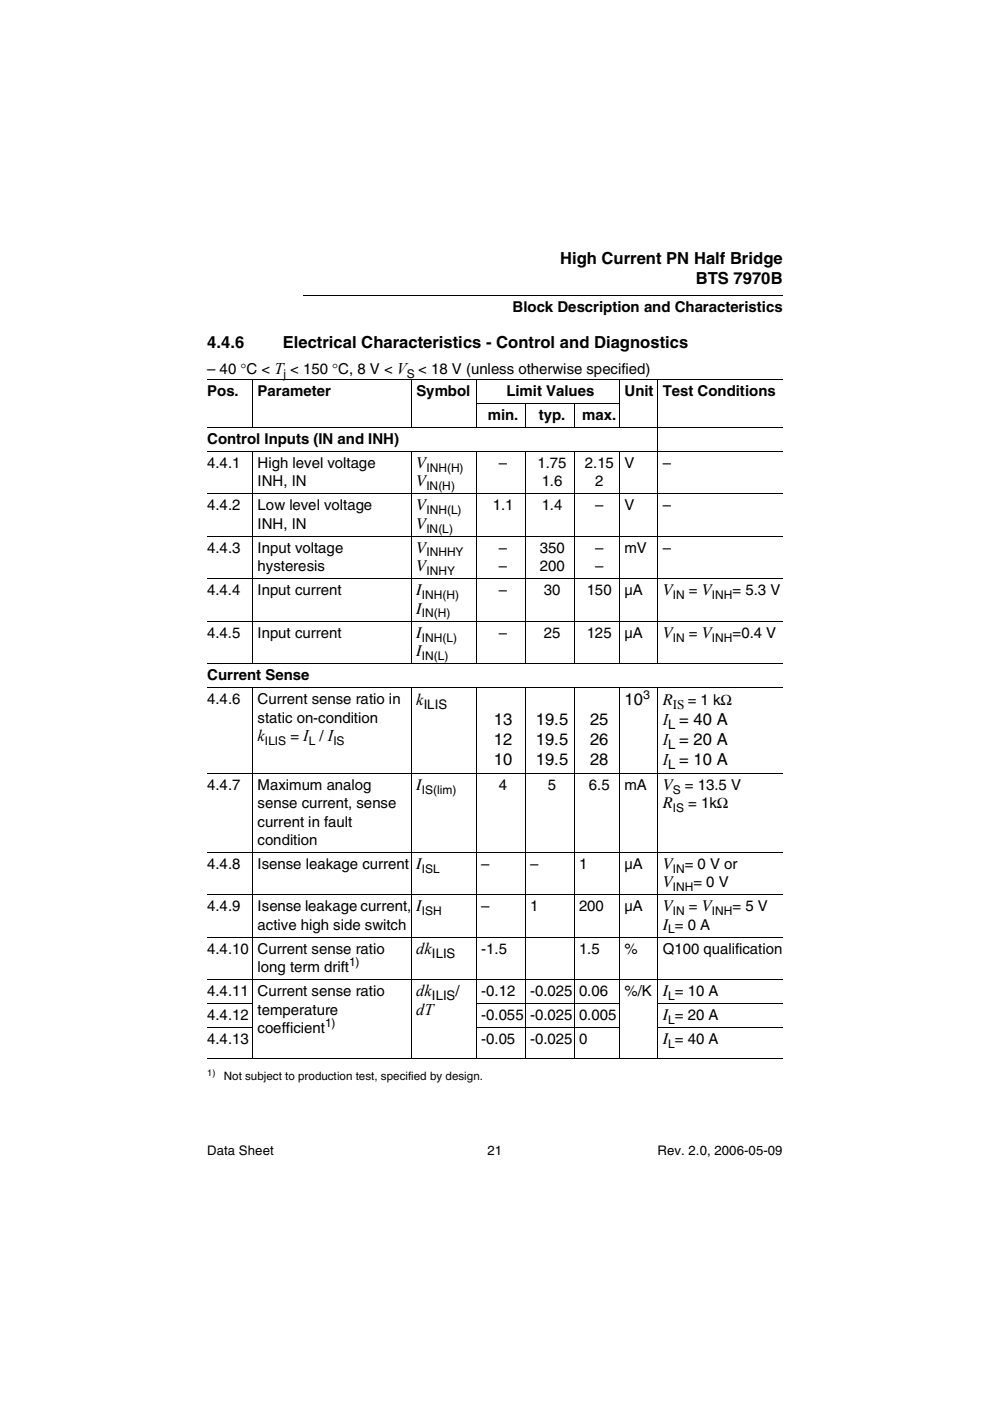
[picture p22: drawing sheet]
<svg xmlns="http://www.w3.org/2000/svg" width="210mm" height="297mm" viewBox="0 0 210 297" stroke-linecap="round" stroke-linejoin="round" font-family="sans-serif">
<defs><g id="words">
<g font-size="3.5">
<text x="118.7" y="55.9">High Current PN Half Bridge</text>
<text x="147.5" y="60.1">BTS 7970B</text>
<text x="43.9" y="73.9">4.4.6</text>
<text x="59.9" y="73.9">Electrical Characteristics - Control and Diagnostics</text>
<text x="88.3" y="99.2">V</text>
<text x="88.3" y="103.1">V</text>
<text x="88.3" y="108.2">V</text>
<text x="88.3" y="112.1">V</text>
<text x="88.3" y="117.2">V</text>
<text x="88.3" y="121.1">V</text>
<text x="88.3" y="126.2">I</text>
<text x="88.3" y="130.1">I</text>
<text x="140.5" y="126.2">V</text>
<text x="88.3" y="135.2">I</text>
<text x="140.5" y="135.2">V</text>
<text x="88.3" y="139.1">I</text>
<text x="88.3" y="149.6">k</text>
<text x="132.4" y="149.6">10</text>
<text x="140.5" y="149.5">R</text>
<text x="104.7" y="153.8">13</text>
<text x="113.6" y="153.8">19.5</text>
<text x="125.1" y="153.8">25</text>
<text x="140.5" y="153.8">I = 40 A</text>
<text x="54.6" y="157.1">k</text>
<text x="104.7" y="158">12</text>
<text x="113.6" y="158">19.5</text>
<text x="125.1" y="158">26</text>
<text x="140.5" y="158">I = 20 A</text>
<text x="88.3" y="167.5">I</text>
<text x="104.7" y="162.3">10</text>
<text x="113.6" y="162.3">19.5</text>
<text x="125.1" y="162.3">28</text>
<text x="140.5" y="162.2">I = 10 A</text>
<text x="140.5" y="167.5">V</text>
<text x="140.5" y="171.4">R</text>
<text x="88.3" y="184.2">I</text>
<text x="140.5" y="184.2">V</text>
<text x="140.5" y="188.1">V</text>
<text x="88.3" y="193.3">I</text>
<text x="140.5" y="193.3">V</text>
<text x="140.5" y="197.1">I = 0 A</text>
<text x="88.3" y="202.2">dk</text>
<text x="88.3" y="211.2">dk</text>
<text x="88.3" y="215.1">dT</text>
<text x="140.5" y="211.2">I = 10 A</text>
<text x="140.5" y="216.3">I = 20 A</text>
<text x="140.5" y="221.4">I = 40 A</text>
</g>
<g font-size="3.2">
<text x="108.7" y="66.2">Block Description and Characteristics</text>
<text x="43.9" y="79.3">– 40 °C &lt; T &lt; 150 °C, 8 V &lt; V &lt; 18 V (unless otherwise specified)</text>
<text x="43.9" y="83.9">Pos.</text>
<text x="54.6" y="83.9">Parameter</text>
<text x="88.3" y="83.9">Symbol</text>
<text x="107.4" y="83.9">Limit Values</text>
<text x="132.4" y="83.9">Unit Test Conditions</text>
<text x="103.4" y="89">min.</text>
<text x="114.2" y="89">typ.</text>
<text x="123.5" y="89">max.</text>
<text x="43.9" y="94.1">Control Inputs (IN and INH)</text>
<text x="43.9" y="99.2">4.4.1</text>
<text x="54.6" y="99.2">High level voltage</text>
<text x="105.8" y="99.2">–</text>
<text x="114" y="99.2">1.75</text>
<text x="124" y="99.2">2.15</text>
<text x="132.4" y="99.2">V</text>
<text x="140.5" y="99.2">–</text>
<text x="54.6" y="103.1">INH, IN</text>
<text x="114.9" y="103.1">1.6</text>
<text x="126.2" y="103.1">2</text>
<text x="43.9" y="108.2">4.4.2</text>
<text x="54.6" y="112.1">INH, IN</text>
<text x="54.6" y="108.2">Low level voltage</text>
<text x="104.5" y="108.2">1.1</text>
<text x="114.8" y="108.2">1.4</text>
<text x="126.2" y="108.2">–</text>
<text x="132.4" y="108.2">V</text>
<text x="140.5" y="108.2">–</text>
<text x="43.9" y="117.2">4.4.3</text>
<text x="54.6" y="117.2">Input voltage</text>
<text x="105.8" y="117.2">–</text>
<text x="114.4" y="117.2">350</text>
<text x="126.2" y="117.2">–</text>
<text x="132.4" y="117.2">mV</text>
<text x="140.5" y="117.2">–</text>
<text x="54.6" y="121.1">hysteresis</text>
<text x="105.8" y="121.1">–</text>
<text x="114.4" y="121.1">200</text>
<text x="126.2" y="121.1">–</text>
<text x="43.9" y="126.2">4.4.4</text>
<text x="54.6" y="126.2">Input current</text>
<text x="105.8" y="126.2">–</text>
<text x="115.3" y="126.2">30</text>
<text x="124.4" y="126.2">150</text>
<text x="132.4" y="126.2">µA</text>
<text x="146.1" y="126.2">= V</text>
<text x="155.3" y="126.2">= 5.3 V</text>
<text x="43.9" y="135.2">4.4.5</text>
<text x="54.6" y="135.2">Input current</text>
<text x="105.8" y="135.2">–</text>
<text x="115.3" y="135.2">25</text>
<text x="124.4" y="135.2">125</text>
<text x="132.4" y="135.2">µA</text>
<text x="146.1" y="135.2">= V</text>
<text x="155.3" y="135.2">=0.4 V</text>
<text x="43.9" y="144.2">Current Sense</text>
<text x="43.9" y="149.3">4.4.6</text>
<text x="54.6" y="149.3">Current sense ratio in</text>
<text x="145.8" y="149.5">= 1 kΩ</text>
<text x="54.6" y="153.2">static on-condition</text>
<text x="61.6" y="157.1">= I / I</text>
<text x="43.9" y="167.5">4.4.7</text>
<text x="54.6" y="167.5">Maximum analog</text>
<text x="105.8" y="167.5">4</text>
<text x="116.2" y="167.5">5</text>
<text x="124.8" y="167.5">6.5</text>
<text x="132.4" y="167.5">mA</text>
<text x="145.2" y="167.5">= 13.5 V</text>
<text x="54.6" y="171.4">sense current, sense</text>
<text x="145.9" y="171.4">= 1kΩ</text>
<text x="54.6" y="175.3">current in fault</text>
<text x="54.6" y="179.1">condition</text>
<text x="43.9" y="184.2">4.4.8</text>
<text x="54.6" y="184.2">Isense leakage current</text>
<text x="102" y="184.2">–</text>
<text x="112.4" y="184.2">–</text>
<text x="122.8" y="184.2">1</text>
<text x="132.4" y="184.2">µA</text>
<text x="145.2" y="184.2">= 0 V or</text>
<text x="147" y="188.1">= 0 V</text>
<text x="43.9" y="193.3">4.4.9</text>
<text x="54.6" y="197.1">active high side switch</text>
<text x="54.6" y="193.3">Isense leakage current,</text>
<text x="102" y="193.3">–</text>
<text x="112.4" y="193.3">1</text>
<text x="122.8" y="193.3">200</text>
<text x="132.4" y="193.3">µA</text>
<text x="146.1" y="193.3">= V</text>
<text x="155.3" y="193.3">= 5 V</text>
<text x="43.9" y="202.2">4.4.10 Current sense ratio</text>
<text x="102" y="202.2">-1.5</text>
<text x="122.8" y="202.2">1.5</text>
<text x="132.4" y="202.2">%</text>
<text x="140.5" y="202.2">Q100 qualification</text>
<text x="54.6" y="206.1">long term drift</text>
<text x="43.9" y="211.2">4.4.11 Current sense ratio</text>
<text x="54.6" y="215.1">temperature</text>
<text x="96.6" y="211.2">/</text>
<text x="102" y="211.2">-0.12</text>
<text x="112.4" y="211.2">-0.025 0.06</text>
<text x="132.4" y="211.2">%/K</text>
<text x="43.9" y="216.3">4.4.12</text>
<text x="43.9" y="221.4">4.4.13</text>
<text x="54.6" y="219">coefficient</text>
<text x="102" y="216.3">-0.055 -0.025 0.005</text>
<text x="102" y="221.4">-0.05</text>
<text x="112.4" y="221.4">-0.025 0</text>
</g>
<g font-size="2.8">
<text x="89.8" y="150.4">ILIS</text>
<text x="141.7" y="154.6">L</text>
<text x="142.7" y="150.4">IS</text>
<text x="141.7" y="158.9">L</text>
<text x="141.7" y="163.1">L</text>
<text x="91.6" y="203.1">ILIS</text>
<text x="91.6" y="212.1">ILIS</text>
<text x="43.9" y="244.9">Data Sheet</text>
<text x="103.4" y="244.9">21</text>
<text x="139.4" y="244.9">Rev. 2.0, 2006-05-09</text>
</g>
<text font-size="2.6" x="136.4" y="148.3">3</text>
<g font-size="2.5">
<text x="60.1" y="80.1">j</text>
<text x="86.3" y="80.1">S</text>
<text x="90.4" y="100">INH(H)</text>
<text x="90.4" y="103.9">IN(H)</text>
<text x="90.4" y="109">INH(L)</text>
<text x="90.4" y="112.9">IN(L)</text>
<text x="90.4" y="118">INHHY</text>
<text x="90.4" y="121.9">INHY</text>
<text x="89.5" y="127">INH(H)</text>
<text x="89.5" y="130.9">IN(H)</text>
<text x="142.7" y="127">IN</text>
<text x="150.9" y="127">INH</text>
<text x="89.5" y="136">INH(L)</text>
<text x="142.7" y="136">IN</text>
<text x="150.9" y="136">INH</text>
<text x="89.5" y="139.9">IN(L)</text>
<text x="56.2" y="157.9">ILIS</text>
<text x="65.4" y="157.9">L</text>
<text x="70.7" y="157.9">IS</text>
<text x="89.5" y="168.3">IS(lim)</text>
<text x="142.7" y="168.3">S</text>
<text x="142.7" y="172.2">IS</text>
<text x="89.5" y="185">ISL</text>
<text x="142.7" y="185">IN</text>
<text x="142.7" y="188.9">INH</text>
<text x="89.5" y="194">ISH</text>
<text x="141.7" y="197.9">L</text>
<text x="142.7" y="194">IN</text>
<text x="150.9" y="194">INH</text>
<text x="74" y="204.9">1)</text>
<text x="141.7" y="212">L</text>
<text x="68.9" y="217.7">1)</text>
<text x="141.7" y="217.1">L</text>
<text x="141.7" y="222.2">L</text>
<text x="47.5" y="229.1">Not subject to production test, specified by design.</text>
</g>
<text font-size="1.9" x="43.9" y="228.1">1)</text>
</g></defs>
<path d="M64.3 62.5v.1z" fill="#000"/>
<path d="M64.3 62.5h101.7" fill="none" stroke="#000" stroke-width=".21"/>
<g fill="#fff">
<path d="M43.9 64h32.9v3.4h-32.9z"/>
<path d="M43.9 224.5h122v1.1h-122z"/>
</g>
<g fill="none" stroke="#000" stroke-width=".21">
<path d="M43.9 80.4h122M43.9 90.6h122M43.9 95.7h122M53.6 80.3v10.3M53.6 95.6v45.1M87.2 80.3v10.3M87.2 95.6v45.1M100.9 85.5h30.5M101 80.3v10.3M101 95.6v45.1M111.4 85.4v5.2M111.4 95.6v45.1"/>
<path d="M121.7 85.4v5.2M121.7 95.6v45.1M131.4 80.3v10.3M131.4 95.6v45.1M139.5 80.3v60.4M43.9 104.7h122M43.9 113.7h122M43.9 122.7h122M43.9 131.7h122M43.9 140.7h122M43.9 145.8h122M53.6 145.8v78.7"/>
<path d="M87.2 145.8v78.7M101 145.8v78.7M111.4 145.8v78.7M121.7 145.8v78.7M131.4 145.8v78.7M139.5 145.8v78.7M43.9 164h122M43.9 180.7h122M43.9 189.7h122M43.9 198.7h122M43.9 207.7h122M43.9 212.8h9.7"/>
<path d="M43.9 218h9.7M100.9 212.8h30.5M100.9 218h30.5M139.4 212.8h26.5M139.4 218h26.5M43.9 224.5h122"/>
</g>
<use href="#words"/>
</svg>
